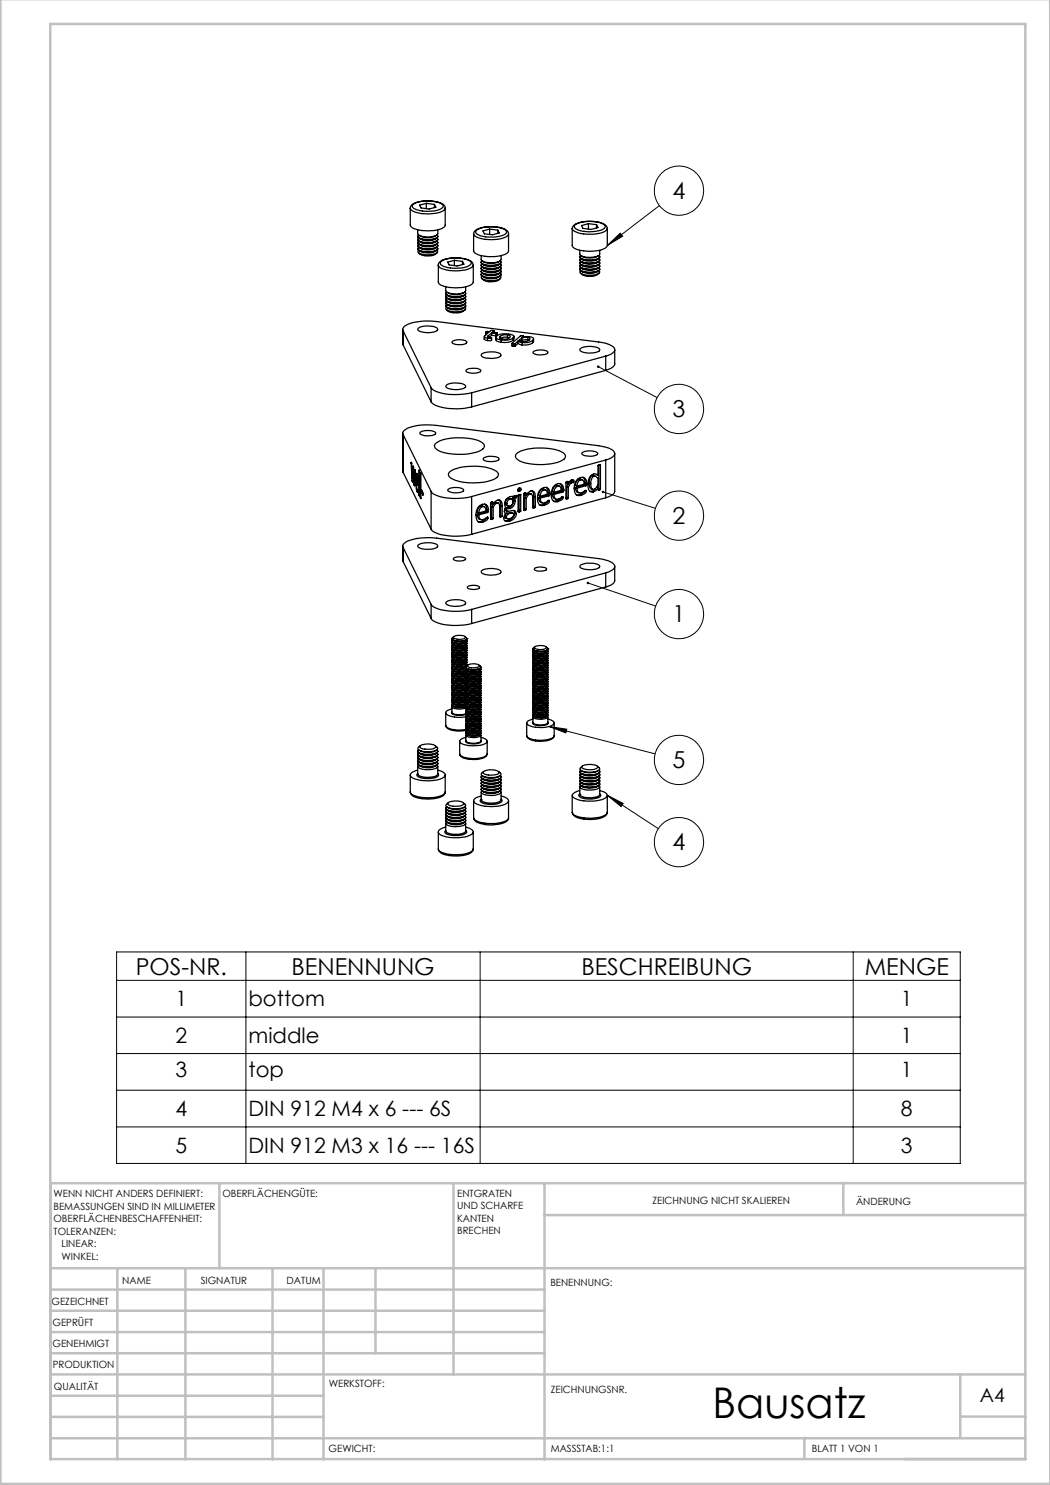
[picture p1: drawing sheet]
<svg xmlns="http://www.w3.org/2000/svg" width="210mm" height="297mm" viewBox="0 0 210 297" stroke-linecap="round" stroke-linejoin="round" font-family="sans-serif">
<defs><g id="words">
<text font-size="8.5" x="142.5" y="283.5">Bausatz</text>
<g font-size="4.7">
<text x="134.5" y="39.8">4</text>
<text x="134.5" y="83.4">3</text>
<text x="134.5" y="104.8">2</text>
<text x="134.5" y="124.5">1</text>
<text x="134.5" y="153.6">5</text>
<text x="134.5" y="170.1">4</text>
<text x="27.1" y="194.9">POS-NR.</text>
<text x="58.3" y="194.9">BENENNUNG</text>
<text x="116.3" y="194.9">BESCHREIBUNG</text>
<text x="173" y="194.9">MENGE</text>
</g>
<g font-size="4.2">
<text x="35.1" y="201.2">1</text>
<text x="49.7" y="201.2">bottom</text>
<text x="180.2" y="201.2">1</text>
<text x="35.1" y="208.6">2</text>
<text x="49.7" y="208.6">middle</text>
<text x="180.2" y="208.6">1</text>
<text x="35.1" y="215.5">3</text>
<text x="49.7" y="215.5">top</text>
<text x="180.2" y="215.5">1</text>
<text x="35.1" y="223.2">4</text>
<text x="49.7" y="223.2">DIN 912 M4 x 6 --- 6S</text>
<text x="180.2" y="223.2">8</text>
<text x="35.1" y="230.5">5</text>
<text x="49.7" y="230.5">DIN 912 M3 x 16 --- 16S</text>
<text x="180.2" y="230.5">3</text>
</g>
<text font-size="3.9" x="196" y="280.4">A4</text>
<g font-size="2">
<text x="10.7" y="239.5">WENN NICHT ANDERS DEFINIERT:</text>
<text x="44.5" y="239.5">OBERFLÄCHENGÜTE:</text>
<text x="91.4" y="239.4">ENTGRATEN</text>
<text x="10.7" y="242">BEMASSUNGEN SIND IN MILLIMETER</text>
<text x="10.7" y="244.5">OBERFLÄCHENBESCHAFFENHEIT:</text>
<text x="91.4" y="241.9">UND SCHARFE</text>
<text x="91.4" y="244.4">KANTEN</text>
<text x="130.5" y="240.8">ZEICHNUNG NICHT SKALIEREN</text>
<text x="171.2" y="241">ÄNDERUNG</text>
<text x="10.7" y="247">TOLERANZEN:</text>
<text x="12.3" y="249.5">LINEAR:</text>
<text x="12.3" y="252">WINKEL:</text>
<text x="91.4" y="246.9">BRECHEN</text>
<text x="24.4" y="256.9">NAME</text>
<text x="40.1" y="256.8">SIGNATUR</text>
<text x="57.3" y="256.8">DATUM</text>
<text x="110.1" y="257.1">BENENNUNG:</text>
<text x="10.3" y="260.9">GEZEICHNET</text>
<text x="10.5" y="269.3">GENEHMIGT</text>
<text x="10.5" y="265.2">GEPRÜFT</text>
<text x="10.6" y="273.6">PRODUKTION</text>
<text x="10.8" y="278">QUALITÄT</text>
<text x="65.8" y="277.4">WERKSTOFF:</text>
<text x="110.2" y="278.5">ZEICHNUNGSNR.</text>
<text x="65.7" y="290.4">GEWICHT:</text>
<text x="110.2" y="290.5">MASSSTAB:1:1</text>
<text x="162.4" y="290.4">BLATT 1 VON 1</text>
</g>
</g></defs>
<g fill="none" stroke="#000" stroke-width=".2">
<path d="M121.5 49.1l2.5-2.5 .5 .6zM131.9 41.1l-10.4 8M119.7 73.3l11.7 6.2M120.6 98.4l10.5 3.3M117.6 116.6l13.5 4.6M109.8 145.3l21.2 5.5M109.8 145.3l3.5 .5-.1 .8zM121.5 159.1l10.2 6.6M121.5 159.1l3.1 1.6-.4 .6zM23.3 190.4h168.8v42.3h-168.8zM23.3 196.1h168.8M49.2 190.4v42.3"/>
<path d="M96 190.4v42.3M170.6 190.4v42.3M23.3 203.4h168.8M23.3 210.7h168.8M23.3 218h168.8M23.3 225.4h168.8"/>
<circle cx="135.8" cy="38.1" r="4.9"/>
<circle cx="135.8" cy="81.8" r="4.9"/>
<circle cx="135.8" cy="103.1" r="4.9"/>
<circle cx="135.8" cy="122.8" r="4.9"/>
<circle cx="135.8" cy="152" r="4.9"/>
<circle cx="135.8" cy="168.4" r="4.9"/>
</g>
<g fill="none" stroke="#c0c0c0" stroke-width=".5">
<path d="M.1 -.1v296.9h209.9v-296.9M10.1 4.8h195v287h-195zM43.9 236.6v17M90.7 236.6v38.3M108.9 236.6v55.3M168.7 236.6v6.3M205.1 236.6h-195v55.3M10.1 253.6h195M10.1 257.9h98.8M23.5 253.6v38.3M37.1 253.6v38.3M54.5 253.6v38.3"/>
<path d="M64.7 253.6v38.3M75.1 253.6v17M108.9 243h96.2M10.1 270.6h98.8M10.1 266.4h98.8M10.1 262.1h98.8M10.1 279.1h54.6M10.1 274.9h195M192.1 274.8v12.7M10.1 287.7h195M10.1 283.4h54.6M160.9 287.5v4.3"/>
<path d="M192.1 283.3h13"/>
</g>
<path d="M121.5 49.1l2.5-2.5 .5 .6zM121.5 159.1l3.1 1.6-.4 .6zM109.8 145.3l3.5 .5-.1 .8zM117.4 116.4l.2 .2-.2-.1a.24 .24 0 0 0 .2 .3 .24 .24 0 0 0 .2-.3 .24 .24 0 0 0-.4-.1zM120.4 98.2v.1l.2 .1-.2-.1a.25 .25 0 0 0 .2 .4 .25 .25 0 0 0 .2-.4 .25 .25 0 0 0-.4-.1zM119.5 73.2l.2 .1-.3-.1a.26 .26 0 0 0 .3 .4 .26 .26 0 0 0 .2-.4 .26 .26 0 0 0-.4 0z" fill="#000"/>
<g fill="none" stroke="#000" stroke-width=".25">
<path d="M82.1 41.6v.1a4.4 4.4 0 0 0 3.5 1.1l2.3-.3 .8-.4 .3-.5v3.4a1.73 1.73 0 0 1-1.6 1 7 7 0 0 1-5.2-.7l-.1-.2zM82.5 41.1a4.9 4.9 0 0 1 4.1-.8l1.1 .2a.96 .96 0 0 1 .9 .9 5.8 5.8 0 0 1-5.2 .6 .96 .96 0 0 1-.9-.9zM83.5 46v.7a3.5 3.5 0 0 0 3.8 .4l.3-.4v-.7M83.5 47.2v.1a3.5 3.5 0 0 0 3.8 .4l.3-.5M83.5 47.9a2.67 2.67 0 0 0 2.7 .7l.4-.1a.92 .92 0 0 0 1-.6M83.5 48.5l.1 .1a3.8 3.8 0 0 0 3.9 .1l.1-.2M83.5 49.1v.1a3.5 3.5 0 0 0 3.8 .3l.3-.4M83.5 49.7v.1a3.4 3.4 0 0 0 3.8 .3l.3-.4M83.7 50.5a3.1 3.1 0 0 0 3.7 0M83.7 47l-.1 .2a.92 .92 0 0 0 1.1 .6 2.84 2.84 0 0 0 2.9-.6l-.2-.2M83.7 47.6l-.1 .2a1.42 1.42 0 0 0 1.6 .7l1.4-.1a.73 .73 0 0 0 .9-.7l-.1-.1M83.7 48.2l-.1 .2a1.49 1.49 0 0 0 1.6 .7l1.4-.1a.73 .73 0 0 0 .9-.7l-.1-.1"/>
<path d="M83.7 48.8l-.1 .2a1.37 1.37 0 0 0 1.6 .7l1.4-.1a.73 .73 0 0 0 .9-.7l-.1-.1M83.7 49.4l-.1 .2a1.42 1.42 0 0 0 1.6 .7h1.4a.73 .73 0 0 0 .9-.8l-.1-.1M83.7 50.1l-.1 .2a2.01 2.01 0 0 0 1.9 .7l.9-.1 1-.4M83.8 47.1a3.5 3.5 0 0 0 3.5 0M83.8 47.7a3.5 3.5 0 0 0 3.5 0M83.8 48.3a3.5 3.5 0 0 0 3.5 0M83.8 48.9a3.5 3.5 0 0 0 3.5 0M83.8 49.5a3.5 3.5 0 0 0 3.5 0M83.8 50.1a3.5 3.5 0 0 0 3.5 0M85.3 40.7l-1.4 .3 .3 .6 1.6 .2 1.4-.4-.3-.5M85.3 40.7l1.6 .2M85.3 40.7v1"/>
<path d="M86.9 40.9v.6M87.4 50.1l.1 .1-.1 .3M87.7 53v.1a2.78 2.78 0 0 0 2.2 1 6.9 6.9 0 0 0 4.6-.8l.2-.3v3.5a4.2 4.2 0 0 1-3.5 1.1l-2.4-.3a1.26 1.26 0 0 1-1.1-.9zM88.1 52.5a4.9 4.9 0 0 1 4.2-.8l1 .2a.9 .9 0 0 1 .9 .9 5.6 5.6 0 0 1-5.2 .6 .96 .96 0 0 1-.9-.9zM89 41.6v-.1a1.84 1.84 0 0 0-1.8-1.1 6.3 6.3 0 0 0-4.9 .7l-.2 .6M89.1 57.4v.7a2.77 2.77 0 0 0 2.7 .7l.5-.1a.82 .82 0 0 0 .8-.6v-.7M89.1 58.6v.1a2.54 2.54 0 0 0 2.7 .7l.5-.1a.81 .81 0 0 0 .8-.7M89.1 59.3a1.5 1.5 0 0 0 1.7 .7l1.5-.1a.83 .83 0 0 0 .8-.6M89.1 59.9l.1 .1a3.6 3.6 0 0 0 3.4 .4l.5-.3v-.2M89.3 58.4l-.2 .2a1.39 1.39 0 0 0 1.7 .7l1.5-.1a.89 .89 0 0 0 .8-.6l-.1-.2M89.3 59l-.2 .2a1.44 1.44 0 0 0 1.7 .7l1.5-.1a.89 .89 0 0 0 .8-.6l-.1-.2M89.3 59.6l-.2 .2a.92 .92 0 0 0 1.2 .7l2-.1a.89 .89 0 0 0 .8-.5l-.1-.3"/>
<path d="M89.4 58.5a3.5 3.5 0 0 0 3.5 0M89.4 59.1a3.5 3.5 0 0 0 3.5 0M89.4 59.7a3.5 3.5 0 0 0 3.5 0M90.9 52.1l-1.4 .3 .3 .6 1.6 .2 1.4-.4-.3-.5M90.9 52.1l1.6 .2M90.9 52.1v1M92.5 52.3v.6M94.7 53v-.1a1.84 1.84 0 0 0-1.8-1.2 6.3 6.3 0 0 0-5 .8l-.2 .6M94.7 46.8a1.74 1.74 0 0 0 1.7 1 6.9 6.9 0 0 0 5.2-.7l.1-.3v3.4a1.6 1.6 0 0 1-1.6 .9 7 7 0 0 1-5.2-.6l-.2-.3zM95.3 46a6.7 6.7 0 0 1 5.7 0l.2 .2a.55 .55 0 0 1-.3 .8 7.4 7.4 0 0 1-5.5-.2l-.3-.4zM96.2 51.1v.8a2.54 2.54 0 0 0 2.7 .6h.4a1.02 1.02 0 0 0 .9-.6v-.8M96.2 52.4v.1a1.49 1.49 0 0 0 1.7 .7l1.4-.1a.92 .92 0 0 0 .9-.7"/>
<path d="M96.2 53v.1a2.77 2.77 0 0 0 2.7 .7l1.1-.4 .2-.4M96.2 53.6v.1a2.54 2.54 0 0 0 2.7 .7l.4-.1a.89 .89 0 0 0 .9-.7M96.2 54.3a1.49 1.49 0 0 0 1.7 .7l1.4-.1a.92 .92 0 0 0 .9-.6M96.2 54.9v.1a3.8 3.8 0 0 0 4 .1v-.2M96.3 55.7a2.93 2.93 0 0 0 3.8 0M96.4 52.1l-.2 .2a1.37 1.37 0 0 0 1.7 .8l1.4-.2a.73 .73 0 0 0 .9-.7l-.1-.1M96.4 52.8l-.2 .1a1.42 1.42 0 0 0 1.7 .8l1.4-.1a.73 .73 0 0 0 .9-.8h-.1M96.4 53.4l-.2 .1a.92 .92 0 0 0 1.2 .7 2.84 2.84 0 0 0 2.8-.6l-.1-.2M96.4 54l-.2 .2a1.42 1.42 0 0 0 1.7 .7l1.4-.1a.73 .73 0 0 0 .9-.7l-.1-.1M96.4 54.6l-.2 .2a1.49 1.49 0 0 0 1.7 .7l1.4-.1a.73 .73 0 0 0 .9-.7l-.1-.1M96.4 55.2l-.2 .3a2.15 2.15 0 0 0 1.9 .6l1.4-.1 .6-.3M96.5 52.2a3.5 3.5 0 0 0 3.4 0"/>
<path d="M96.5 52.8a3.5 3.5 0 0 0 3.4 0M96.5 53.4a3.5 3.5 0 0 0 3.4 0M96.5 54.1a3.5 3.5 0 0 0 3.4 0M96.5 54.7a3.5 3.5 0 0 0 3.4 0M96.5 55.3a3.5 3.5 0 0 0 3.4 0M97.9 45.8l-1.3 .4 .3 .6 1.6 .2 1.3-.4-.2-.6M97.9 45.8l1.7 .2M97.9 45.8v1.1M99.6 46v.7M100 55.2l.2 .2-.1 .3M101.7 46.8v-.1a1.84 1.84 0 0 0-1.8-1.2 6.3 6.3 0 0 0-5 .7l-.2 .6M114.4 45.7a1.82 1.82 0 0 0 1.7 1 7.1 7.1 0 0 0 5.2-.7l.2-.3v3.5a3.2 3.2 0 0 1-2.9 1 6 6 0 0 1-4-.8l-.2-.3z"/>
<path d="M114.5 45.7v-.1a1.77 1.77 0 0 1 1.7-1.2 6.8 6.8 0 0 1 5 .7l.3 .6M115 44.9a6.7 6.7 0 0 1 5.8 0l.3 .4a1.91 1.91 0 0 1-1.9 .9 6.7 6.7 0 0 1-4.1-.4l-.2-.4zM116 50.1v.7a1.5 1.5 0 0 0 1.6 .7l1.5-.1a.89 .89 0 0 0 .8-.6v-.7M116 51.3v.2a3.5 3.5 0 0 0 3.5 .4l.4-.3v-.3M116 51.9v.1a2.54 2.54 0 0 0 2.6 .7l.5-.1a.81 .81 0 0 0 .8-.7M116 52.6v.1a2.67 2.67 0 0 0 2.6 .6l.5-.1a.83 .83 0 0 0 .8-.6M116 53.2v.2a3.9 3.9 0 0 0 3.9 0v-.2M116 53.8v.1a2.54 2.54 0 0 0 2.6 .6l.5-.1a.81 .81 0 0 0 .8-.6M116.1 51.1l-.1 .2a.92 .92 0 0 0 1.1 .6h2a.89 .89 0 0 0 .8-.6l-.1-.2M116.1 51.7l-.1 .2a1.39 1.39 0 0 0 1.6 .7l1.5-.1a.89 .89 0 0 0 .8-.6l-.1-.2M116.1 52.3l-.1 .2a1.44 1.44 0 0 0 1.6 .7l1.5-.1a.85 .85 0 0 0 .8-.6l-.1-.2M116.1 52.9l-.1 .2a.92 .92 0 0 0 1.1 .7l2-.1a.89 .89 0 0 0 .8-.5l-.1-.3"/>
<path d="M116.1 53.5l-.1 .2a1.39 1.39 0 0 0 1.6 .7l1.5-.1a.89 .89 0 0 0 .8-.5l-.1-.3M116.1 54.1l-.1 .5a4.3 4.3 0 0 0 3.8 0M116.1 54.6a2.93 2.93 0 0 0 3.7 0M116.2 51.1a3.5 3.5 0 0 0 3.5 0M116.2 51.7a3.5 3.5 0 0 0 3.5 0M116.2 52.4a3.5 3.5 0 0 0 3.5 0M116.2 53a3.5 3.5 0 0 0 3.5 0M116.2 53.6a3.5 3.5 0 0 0 3.5 0M116.2 54.2a3.5 3.5 0 0 0 3.5 0M117.7 44.7l-1.4 .4 .3 .6 1.7 .2 1.3-.4-.3-.6M117.7 44.7l1.6 .2M117.7 44.7v1.1"/>
<path d="M119.3 44.9v.7M119.8 54.1l.1 .2-.1 .3M80.5 65.9l.1 3.1M80.6 66.1a1.01 1.01 0 0 1 1-1.2 12.3 12.3 0 0 1 5.7-.6l32.4 4.1 2 .5a1.42 1.42 0 0 1 1.2 1.2 2.29 2.29 0 0 1-1.8 1.1M80.6 66.1l5.6 11.4M80.6 66.1v2.9M80.6 69l5.6 11.4M83.6 65.7a4 4 0 0 1 3.8-.1l.2 .3a3.7 3.7 0 0 1-4 .1zM86.2 77.5a5.9 5.9 0 0 0 4.4 1.4l2.3-.1 1.4-.2M86.2 77.5v2.9M89.1 60.5v.1a2.54 2.54 0 0 0 2.7 .6l.5-.1a.81 .81 0 0 0 .8-.6M89.1 61.1v.1a2.67 2.67 0 0 0 2.7 .6l.5-.1a.83 .83 0 0 0 .8-.6"/>
<path d="M89.2 77.1a3.7 3.7 0 0 1 3.9 .1 .64 .64 0 0 1-.6 .6 4.3 4.3 0 0 1-3.3-.4zM89.3 60.2l-.2 .2a1.39 1.39 0 0 0 1.7 .7l1.5-.1a.89 .89 0 0 0 .8-.5l-.1-.3M89.3 60.8l-.2 .2a1.44 1.44 0 0 0 1.7 .7h1.5a.85 .85 0 0 0 .8-.6l-.1-.3M89.3 61.9a3.1 3.1 0 0 0 3.7 0M89.3 61.5l-.2 .2a2.99 2.99 0 0 0 2.9 .6l1-.4M89.4 60.3a3.5 3.5 0 0 0 3.5 0M89.4 60.9a3.5 3.5 0 0 0 3.5 0M89.4 61.5a3.5 3.5 0 0 0 3.5 0M90.5 68.3a2.54 2.54 0 0 1 2.9 .2 2.63 2.63 0 0 1-2.8 .2l-.2-.3zM93 61.5l.1 .1-.1 .3M93.3 74a3.1 3.1 0 0 1 2.9 0v.2a2.78 2.78 0 0 1-3 .1zM94.3 78.6v2.8"/>
<path d="M96.3 70.9a4.3 4.3 0 0 1 3.8-.1l.1 .3a3.7 3.7 0 0 1-3.9 .1zM96.8 67.4v.5l.7 .2M97.2 66.4v.5l.1-.4M97.3 66.5h.4l-.9 .9 .7 .2M97.3 66.5l.1-.2 .5 .1 .3-.3h.5l-.2 .3 .9 .2-.2 .1M97.5 67.6v.5M97.6 67.2l-.1 .2 .3 .1M97.6 67.2v.2M97.8 67.5l.5 .1h-.8M98.3 68.1h-.8M98.3 68v.1M98.3 66.6v.5"/>
<path d="M98.3 67.6v.5M98.3 67.1l-.5 .4M98.3 67.1l.9 .1M98.3 66.6l.9 .1M98.3 66.6l-.7 .6M98.8 66.1v.4M99.2 66.7v.5M99.2 67.5v.5M99.2 68a.93 .93 0 0 0 1.1 .5M99.4 67.1l-.2 .1M99.4 67.1h.1M99.4 66.6v.5"/>
<path d="M100 67.3l-.1 .3a1.92 1.92 0 0 0 2-.1M100 67.3v.5l.6-.3 .9-.1M100.3 68v.5M101.5 67h-.7l-.8 .3M101.5 67l.6 .2-.2 .3M101.5 67.4l.4 .1M101.5 67v.4M102.4 68.7v.5h.3M102.4 68.7l.3 .1M102.6 68a2.9 2.9 0 0 1-2.3 .5M102.6 67.6a2.77 2.77 0 0 1-2.3 .4M102.6 67.6l.2-.4a3.5 3.5 0 0 0-3.5 0l-.1 .2a.85 .85 0 0 0 1.1 .6"/>
<path d="M102.6 67.6v.4M102.7 69.2h.3M102.7 68.8h.3M102.7 68.8v.4M102.8 67.8l-.2 .2M102.8 67.3v.5M103 68.8v.4M103.6 68.7l.8 .3M103.6 68.2l.8 .3M103.6 68.7l-.6 .5M103.6 68.2l-.6 .6M103.6 68.2v.5"/>
<path d="M104.4 67.6l-.5 .4a1.55 1.55 0 0 0 1.9 0M104.4 68l-.3 .2M104.4 67.6v.4M104.4 68.5v.5M104.6 67.2h-.5l-1.7 1.5M104.6 67.2l-.1 .2a2.75 2.75 0 0 1 2.2 .3l-.2 .4M104.6 67.2v.2M105.6 67.5l-1.2 .1M105.6 67.5l.3 .1 .1 .1-.2 .3M105.6 67.9l-1.2 .1M105.6 67.9l.2 .1M105.6 67.5v.4"/>
<path d="M106.5 68.5a2.76 2.76 0 0 1-2.1 .5M106.5 68.1a2.58 2.58 0 0 1-2.1 .4M106.5 68.1v.4M106.7 70.3a3.1 3.1 0 0 1 2.9 .1v.1a2.75 2.75 0 0 1-2.8 .2l-.2-.1zM106.7 67.8v.4l-.2 .3M116 69.8a3.9 3.9 0 0 1 3.9 0 1.28 1.28 0 0 1-1.5 .8l-1.5-.1a.74 .74 0 0 1-.9-.7zM121.1 71.2l-26.8 7.4M121.1 71.2v2.9M121.1 74.1l-26.8 7.3M122.9 70v2.8a2.03 2.03 0 0 1-1.8 1.3M80.5 86.6l.1 7.8M80.6 86.9a1.42 1.42 0 0 1 1.5-1.5l2.1-.4 3.1 .1 32.4 4 2 .5a1.52 1.52 0 0 1 1.2 1.2 2.17 2.17 0 0 1-1.8 1.2"/>
<path d="M80.6 86.9v7.5M80.6 86.9l5.6 11.4M80.6 94.4l5.6 11.4M82.2 92.5h.1M82.2 92.5v.2M82.2 92.7l.2 3.4M82.2 92.7h.1M82.3 92.5l.2 3.2M82.4 96.1l.1 .2M82.5 95.7h.1M82.5 96.3h.1M82.6 96.1h-.2"/>
<path d="M82.6 93.3h.1M82.6 93.3l-.1 2.4M82.7 93.3l.2 3.1M82.7 94.3l-.2 2.1v-.1M82.7 94.3l.1 2.5M82.7 94.3h.1M82.8 94.2l-.1 .1M82.8 96.8l.1 .3M82.8 96.8h.1M82.9 97.1h.1M82.9 96.4l.1 .1M82.9 96.4h.1"/>
<path d="M83 94h.1M83 94l-.1 2.4M83 94l-.1 3.1M83.1 96l.2-1.4 .3 1.1 .1 1.4-.4-.7M83.1 96l.2 1.8 .1 .6M83.1 96h.2M83.3 96.4v1l.2 .5 .1 .1v.5l-.2-.1M83.4 95.2l.2 1.4a1.6 1.6 0 0 1-.2-1.4zM83.4 95.2h.2M83.4 98.4h.2M83.5 96.3l-.2 .1M83.6 98h.1"/>
<path d="M83.6 96.6h.1M83.8 94.1h.1M83.8 98.9l.1 .2M83.8 94.1v4.8M83.8 98.9h.1M83.9 94.1v5M83.9 99.1h.1M84 86.5a3.2 3.2 0 0 1 3.1 0v.2a2.8 2.8 0 0 1-2.9 .2l-.2-.1zM84.1 94.6h.1M84.1 99.4v.3M84.1 94.6v4.8M84.1 99.4h.1"/>
<path d="M84.1 94.6l.1 5.1M84.2 99.7h-.1M84.3 98.2v-.2l.3 .6v.4l-.3-.5M84.3 98.2v.3M84.3 98.2h.1M84.3 98.5h.2M86.2 80.4a5.9 5.9 0 0 0 4.4 1.3h2.3l1.4-.3M86.2 98.3a4.5 4.5 0 0 0 3.5 1.3l2.4 .1 2.2-.4M86.2 98.3v7.5M87.2 88.6a10.4 10.4 0 0 1 7.2-.8l1.7 .5a.96 .96 0 0 1 .7 1.3 6.1 6.1 0 0 1-4.4 1.3 9 9 0 0 1-5.1-1 .73 .73 0 0 1-.1-1.3zM89.6 97.9a3.2 3.2 0 0 1 3.1 0v.2a2.82 2.82 0 0 1-3.2 0zM90 94.3a10.2 10.2 0 0 1 7.2-.9l1.2 .4a1.63 1.63 0 0 1 1.3 1.2 2.75 2.75 0 0 1-2.3 1.3 11.4 11.4 0 0 1-7.3-.7 .73 .73 0 0 1-.1-1.3z"/>
<path d="M94.3 99.3v7.6M96.8 91.5a3.4 3.4 0 0 1 3 .2v.1a2.89 2.89 0 0 1-2.9 .3l-.3-.3zM101.7 99.7h.3M101.7 99.7a.83 .83 0 0 0-.6 .9M101.7 99.7l.3 .1M102 99.8h.2a.77 .77 0 0 1 .3 1 .77 .77 0 0 1-.9 .4l-.2-.5M102 99.8a.83 .83 0 0 0-.6 .9M102 99.7l.3 .1M102.5 99.6l.2 .5M102.5 99.6l.3 .1M102.8 99.7l.2 .5M102.9 99.4l-.4 .2"/>
<path d="M102.9 99.4l.3 .2M103 99.2l-.1 .2M103 99.1v.1M103 99.2l.3 .1M103.2 99.6l-.4 .1M103.3 99.3v-.2l-.9 .2a1.42 1.42 0 0 0-1.3 .7 1.42 1.42 0 0 0 0 1.5 .83 .83 0 0 0-.1 1.2h.1a.93 .93 0 0 0 .1 1.6l.8-.1M103.3 99.3l-.1 .3M103.4 90.7a10.5 10.5 0 0 1 7.2-.9l1.2 .3a1.63 1.63 0 0 1 1.3 1.2 2.75 2.75 0 0 1-2.3 1.3 12.4 12.4 0 0 1-6.9-.4 .99 .99 0 0 1-.7-1.3zM103.8 98.9v3.2M103.9 97.6v.1M103.9 97.7l-.1 .3-.2 .1 .3 .2M103.9 97.7l.3 .2"/>
<path d="M104 98.9l.1 .1M104.1 99h-.4l-.1 .1v3.2l.3 .1M104.1 99v3.2M104.2 97.9l-.1-.3a.4 .4 0 0 0-.5 .2 .4 .4 0 0 0 .2 .5h.1M104.2 97.9l-.1 .3-.2 .1M104.9 98.6v.4l.3 .1M104.9 99.5v2.3M104.9 99.5l.3 .1M105 98.6l.2 .1M105.2 99.1l.5-.6 .7-.3a.98 .98 0 0 1 .7 1.2M105.2 98.7l-.1-.1-.4 .1v3.4h.3M105.2 98.7v.4"/>
<path d="M105.2 99.6v2.3M105.7 98.7l.6 .1M105.7 98.7l-.8 .8M105.7 98.7l.3 .1M106 98.8l-.8 .8M106 98.8l.4 .1 .1 .4v2.2l.3 .1M106.4 98.2l.2 .2 .2 .9M106.8 99.3v1.9M106.8 99.3l.3 .1M107.1 99.4v2M107.7 99.5l.1 .5 .2 .4 .4 .2M107.7 99.5l.4 .1"/>
<path d="M108.1 99.6l.2 .9a2.21 2.21 0 0 0 1.6-.4v.2M108.5 97.9h.3M108.5 97.9a1.26 1.26 0 0 0-.8 1.2l.4 .1M108.5 97.9l.3 .1M108.8 98a1.27 1.27 0 0 0-.7 1.2M108.8 98l.5 .1 .2 .7-1.4 .4M108.8 97.9l.3 .1M109.2 97.5l.2 .1 .3 1M109.5 99l.3 .2M109.5 99l-1.8 .5M109.7 98.7l-.2 .3M109.7 98.6v.1"/>
<path d="M109.7 98.6l.3 .1M109.7 98.7l.3 .1M109.8 99.2l-1.7 .4M110 98.7a1.04 1.04 0 0 0-.5-1.1 1.04 1.04 0 0 0-1.2 .1 2.48 2.48 0 0 0-.3 3.4h.8M110 98.8l-.2 .4M110 98.7v.1M110.5 98.7a.85 .85 0 0 0 .7 1.1M110.5 98.7l.3 .2M110.8 98.9l.3 .9a2.21 2.21 0 0 0 1.5-.5v.2M111.2 97.1l.7 .1M111.2 97.1a1.27 1.27 0 0 0-.7 1.3l.3 .1M111.2 97.1l.3 .1"/>
<path d="M111.5 97.2a1.26 1.26 0 0 0-.7 1.3M111.5 97.2l.5 .1 .2 .8-1.4 .4M112 96.7l.4 .6v.6M112.2 98.3l-1.7 .4M112.2 98.3l.3 .1M112.3 99.4l-.1 .3-.9 .5M112.4 99.4l.2 .1M112.4 98l-.2 .3M112.4 97.9v.1M112.4 97.9l.3 .1M112.4 98l.3 .1M112.5 98.4l-1.7 .5"/>
<path d="M112.6 99.5l-.1 .4-.9 .4M112.7 98a1.02 1.02 0 0 0-.4-1.2 1.02 1.02 0 0 0-1.2 .2 2.42 2.42 0 0 0-.3 3.3h.8M112.7 98.1l-.2 .3M112.7 98v.1M113.2 99.7l.2 .1M113.3 96.3v.4l.3 .1M113.3 99.4l-.1 .2M113.3 97.3v2.1M113.3 97.3l.4 .1M113.3 99.4l.4 .2M113.5 96.3h.1M113.6 96.8l-.3 .5"/>
<path d="M113.6 96.3l-.4 .1v3.4h.2M113.6 96.3v.5M113.7 99.6l-.3 .2M113.7 97.4v2.2M114 96.4h.4M114 96.4l-.2 .2M114 96.4l.3 .2M114.3 96.6l-.2 .1-.4 .7M114.4 96.4l.3 .1M114.4 96.1v.3M114.4 96v.1M114.4 96.1l.4 .1"/>
<path d="M114.7 96.5l-.4 .1M114.8 96.2l-.1-.2-.5 .1-.6 .7M114.8 96.2l-.1 .3M115.1 97.5v.5l.4 .4M115.1 97.5l.3 .1M115.4 97.6l.2 .9a1.8 1.8 0 0 0 1.6-.4v.2M115.5 98.5l.3 .1M115.8 95.8l.4 .1M115.8 95.8a1.26 1.26 0 0 0-.7 1.3l.3 .1M115.8 95.8l.3 .2M115.9 99h-.6M115.9 99l.3 .1"/>
<path d="M116.1 96a1.19 1.19 0 0 0-.7 1.2M116.1 96l.5 .1 .2 .7-1.4 .4M116.2 95.8l.3 .2M116.4 90.6a3 3 0 0 1 3.1 0l.1 .2a2.75 2.75 0 0 1-3.3-.1zM116.6 95.5l.2 .1 .2 1M116.8 97l-1.7 .5M116.8 97l.4 .2M116.9 98.1l-.1 .3-.9 .6M117 98.2l.2 .1M117 96.7l-.2 .3M117 96.6v.1M117 96.6l.3 .1"/>
<path d="M117 96.7l.3 .1M117.2 97.2l-1.8 .4M117.2 98.3l-.1 .3-.9 .5M117.3 96.7a1.03 1.03 0 0 0-.4-1.1 1.03 1.03 0 0 0-1.3 .1 2.68 2.68 0 0 0-.5 3.1l.3 .3h.8M117.3 96.8l-.1 .4M117.3 96.7v.1M117.8 96.6a1.09 1.09 0 0 0 .7 1.3M117.8 96.6l.3 .1M118 98.3h.4M118.4 98.3l.3 .1M118.5 95.1l.6 .1M118.5 95.1a1.24 1.24 0 0 0-.7 1.5"/>
<path d="M118.5 95.1l.3 .1M118.8 95.2l.4 .1 .4 .4v1.3a1.02 1.02 0 0 1-1.1 .8l-.2-.3-.2-.8M118.8 95.2a1.24 1.24 0 0 0-.7 1.5M119.1 97.8l-.7 .5M119.3 94.9l.3 .1M119.3 97.4l.3 .1M119.6 95a.92 .92 0 0 0-1.3 0 2.8 2.8 0 0 0-.3 3.3l.7 .1M119.6 97.5l-.4 .6-.5 .3M119.6 98h.3M119.6 97.5v.5M119.6 97.9l.3 .1M119.8 97.7l-.2 .2"/>
<path d="M119.8 93v4.7M119.8 97.7l.3 .1M119.9 92.9l.2 .1M120.1 93l-.5 .1v1.9M120.1 97.8l-.2 .2M120.1 93v4.8M121.1 92v7.6M121.1 92l-26.8 7.3M121.1 99.6l-26.8 7.3M122.9 90.7v7.5a1.9 1.9 0 0 1-1.8 1.4M80.5 109.2l.1 3.1M80.6 109.5a1.42 1.42 0 0 1 1.5-1.5l2.1-.4h3.1l32.4 4.1 2 .5a1.52 1.52 0 0 1 1.2 1.2 2.17 2.17 0 0 1-1.8 1.2"/>
<path d="M80.6 109.5v2.8M80.6 109.5l5.6 11.4M80.6 112.3l5.6 11.4M83.6 109a4.3 4.3 0 0 1 3.8-.1l.2 .4a3.9 3.9 0 0 1-4 .1zM86.2 105.8a4.5 4.5 0 0 0 3.5 1.4h2.4l2.2-.3M90.7 111.7a2.23 2.23 0 0 1 2.4 .1 1.99 1.99 0 0 1-2.5 0zM93.5 117.3a2.47 2.47 0 0 1 2.4 .1v.1a2.14 2.14 0 0 1-2.4 .1zM95.4 102.9l.1 .5 .3 .4M95.4 102.9l.3 .1M95.7 103l.3 .9a1.91 1.91 0 0 0 1.5-.5l.1 .2M95.8 103.8l.3 .1M96.2 101.2l.6 .1"/>
<path d="M96.2 101.2a1.43 1.43 0 0 0-.8 1.2l.3 .2M96.2 101.2l.3 .1M96.2 104.3h-.6M96.2 104.3l.4 .1M96.3 114.2a3.9 3.9 0 0 1 3.9 .1v.1a3.6 3.6 0 0 1-3.4 .4l-.5-.3zM96.5 101.3a1.43 1.43 0 0 0-.8 1.3M96.5 101.3l.5 .1 .2 .8-1.5 .4M96.9 100.8l.3 .2 .2 .9M97.2 102.4l-1.8 .5M97.2 102.4l.3 .1M97.3 103.5l-.2 .3-.9 .5M97.3 103.5l.3 .1"/>
<path d="M97.4 102.1l-.2 .3M97.4 101.9l.3 .2M97.4 101.9v.2M97.4 102.1l.3 .1M97.5 102.5l-1.8 .5M97.6 103.6l-.2 .4-.8 .4M97.7 102.1a1.01 1.01 0 0 0-.5-1.2 1.01 1.01 0 0 0-1.2 .2 2.39 2.39 0 0 0-.3 3.3h.9M97.7 102.2l-.2 .3M97.7 102.1v.1M98.1 103.7l.3 .2M98.2 100.4v.3l.4 .2M98.3 103.6l-.2 .1"/>
<path d="M98.3 101.3v2.3M98.3 101.3l.3 .1M98.3 103.6l.3 .1M98.4 100.4l.2 .1M98.6 100.9l.4-.6 .8-.3a.98 .98 0 0 1 .6 1.2M98.6 100.5l-.2-.1-.3 .1v3.4h.3M98.6 100.5v.4M98.6 103.7l-.2 .2M98.6 101.4v2.3M99.1 100.5l.6 .1M99.1 100.5l-.5 .4-.3 .4M99.1 100.5l.3 .1"/>
<path d="M99.4 100.6l-.8 .8M99.4 100.6h.3l.1 .2 .1 2.6h.3M99.8 100l.3 .6v.5M99.9 103.3l.3 .1M100.1 103.1l-.2 .1M100.1 101.1v2M100.1 101.1l.3 .1M100.1 103.1l.3 .1M100.4 103.2l-.2 .2M100.4 101.2v2M101 103.3l.1 .3 .3 .1M101 103.3l.3 .2"/>
<path d="M101 101.9l.5 .4M101 101.9l.3 .2M101.1 100.6v.3l.2 .2M101.1 100.6l.3 .1M101.2 101.6h.5M101.2 102.7l-.2 .6M101.2 102.7l.4 .1M101.3 102.1l.2 .2 1.2-.2 .3 .1 .3 .6M101.3 101.1l.3 .1M101.4 101.7l-.1 .4M101.4 101.7h.6M101.4 101.7l-.3-.2-.1 .4"/>
<path d="M101.6 102.8l-.3 .7M101.6 104.1h-.6M101.6 104.1l.4 .1M101.7 101.6l.3 .1M101.9 102.5l.7 .1M101.9 102.5l.3 .1M101.9 102.5l-.7 .2M102.2 102.6l.5 .1a.88 .88 0 0 1-.4 .9 .88 .88 0 0 1-1 0v-.1M102.2 102.6l-.6 .2M102.7 100.1a1.4 1.4 0 0 1-1 1.5M102.7 102.1l.2 .5M102.7 100.1l.3 .1"/>
<path d="M102.9 102.6a1.43 1.43 0 0 1-1.3 1.5M102.9 102.6l.4 .2M103 100.2a1.49 1.49 0 0 1-1 1.5M103.3 102.8a1.48 1.48 0 0 1-1.3 1.4M103.8 102.1l-.2 .1 .3 .2M103.8 102.1l.3 .1M104.1 102.2l-.2 .2M104.7 101.9l.3 .2M104.9 101.8l-.2 .1M104.9 101.8l.3 .1M105.2 101.9l-.2 .2M106.5 101.5l.3 .1"/>
<path d="M106.8 101.2l-.3 .2M106.8 101.2l.3 .2M106.9 113.7a2.76 2.76 0 0 1 2.4 0v.1a2.21 2.21 0 0 1-2.4 .1zM107.1 101.4l-.3 .2M107.9 101h.6M108.5 101l.3 .1M109.5 100.2l-.1 .3-.9 .5M109.6 100.2l.3 .1M109.9 100.3l-.2 .3-.9 .5M111.3 100.2h-.6M111.3 100.2l.3 .1M116 113.1a4.2 4.2 0 0 1 3.8-.1l.1 .2a.64 .64 0 0 1-.6 .6 4.3 4.3 0 0 1-3.3-.4z"/>
<path d="M121.1 114.6v2.8M121.1 114.6l-26.8 7.3M121.1 117.4l-26.8 7.3M122.9 113.3v2.8a1.95 1.95 0 0 1-1.8 1.3M86.2 120.9a4.5 4.5 0 0 0 3.5 1.3h2.4l2.2-.3M86.2 123.7a4.5 4.5 0 0 0 3.5 1.3l2.4 .1 2.2-.4M86.2 120.9v2.8M89.2 120.4a4.2 4.2 0 0 1 3.8-.1l.1 .2a1.28 1.28 0 0 1-1.6 .7l-1.8-.1-.5-.3zM90.4 127.7h.1M90.4 127.7a2.4 2.4 0 0 0 2.7 .4l.3-.4M90.4 128.1v.1a2.52 2.52 0 0 0 2.7 .3l.2-.1M90.4 128.6v.1a2.31 2.31 0 0 0 2.4 .4l.5-.2"/>
<path d="M90.4 129.1v.1a2.83 2.83 0 0 0 2.9 .2M90.4 129.5v.1a2.52 2.52 0 0 0 2.7 .3l.2-.1M90.4 130v.1a2.31 2.31 0 0 0 2.4 .4l.5-.2M90.4 130.5v.1a2.52 2.52 0 0 0 2.7 .3l.2-.1M90.4 130.9v.2a2.52 2.52 0 0 0 2.7 .2l.2-.1M90.4 131.4v.1a2.31 2.31 0 0 0 2.4 .4l.5-.2M90.4 131.9v.1a2.63 2.63 0 0 0 2.9 .2M90.4 132.4v.1a2.6 2.6 0 0 0 2.7 .3l.2-.2M90.4 132.9a2.4 2.4 0 0 0 2.7 .3l.3-.3M90.4 133.3v.1a2.52 2.52 0 0 0 2.7 .3l.2-.1M90.4 133.8v.1a2.31 2.31 0 0 0 2.4 .4l.5-.2-.1 .2a1.44 1.44 0 0 0 1.6 .5l1.3-.3v-.4M90.4 134.3a2.4 2.4 0 0 0 2.7 .4l.2-.2"/>
<path d="M90.4 134.7v.1a2.52 2.52 0 0 0 2.7 .3l.2-.1-.1 .2a1.51 1.51 0 0 0 1.6 .5l1.3-.3v-.4M90.4 135.2v.1a2.31 2.31 0 0 0 2.4 .4l.5-.2M90.4 135.7v.1a2.52 2.52 0 0 0 2.7 .3l.2-.1M90.4 136.1v.1a2.52 2.52 0 0 0 2.7 .3h.2l-.1 .3a2.78 2.78 0 0 0 3-.1l-.1-.2M90.4 136.6v.1a2.31 2.31 0 0 0 2.4 .4l.5-.2M90.4 137.1v.1a2.63 2.63 0 0 0 2.9 .2M90.4 137.5v.2a2.6 2.6 0 0 0 2.7 .3l.2-.1-.1 .3a2.78 2.78 0 0 0 3-.1l-.1-.2M90.4 138v.1a2.4 2.4 0 0 0 2.7 .3l.2-.1M90.4 138.5v.1a2.63 2.63 0 0 0 2.9 .2l-.1 .2a1.51 1.51 0 0 0 1.6 .5l1.1-.2 .3-.3-.1-.2M90.4 139v.1a2.31 2.31 0 0 0 2.4 .4l.5-.2M90.4 139.4v.1a2.4 2.4 0 0 0 2.7 .3l.2-.1-.1 .2a1.44 1.44 0 0 0 1.6 .5h.4a.79 .79 0 0 0 1-.6h-.1M90.4 139.9v.1a2.52 2.52 0 0 0 2.7 .3l.2-.1-.1 .2a1.51 1.51 0 0 0 1.6 .5l1.3-.3v-.4"/>
<path d="M90.5 127.9l-.1 .2a1.46 1.46 0 0 0 1.6 .5l1.1-.2 .3-.2-.1-.3M90.5 128.4l-.1 .1a1.46 1.46 0 0 0 1.6 .6h.4a.79 .79 0 0 0 .9-.6v-.1M90.5 128.9l-.1 .1a2.4 2.4 0 0 0 2.7 .4l.3-.3-.1-.2M90.5 129.4l-.1 .1a1.46 1.46 0 0 0 1.6 .5h.4a.74 .74 0 0 0 .9-.6M90.5 129.8l-.1 .2a1.53 1.53 0 0 0 1.6 .5h.4a.79 .79 0 0 0 .9-.6v-.1M90.5 130.3l-.1 .2a2.41 2.41 0 0 0 3 0l-.1-.2M90.5 130.8l-.1 .1a1.46 1.46 0 0 0 1.6 .5h.4a.74 .74 0 0 0 .9-.6M90.5 131.2l-.1 .2a1.53 1.53 0 0 0 1.6 .5l1.1-.2 .3-.2-.1-.3M90.5 131.7l-.1 .2a1.46 1.46 0 0 0 1.6 .5l1.1-.2 .3-.3-.1-.2M90.5 132.2l-.1 .1a1.46 1.46 0 0 0 1.6 .6l.4-.1a.74 .74 0 0 0 .9-.5v-.1M90.5 132.6l-.1 .2a.92 .92 0 0 0 1.1 .5l1.6-.2 .3-.2-.1-.3M90.5 133.1l-.1 .2a1.46 1.46 0 0 0 1.6 .5l1.2-.2"/>
<path d="M90.5 133.6l-.1 .1a1.46 1.46 0 0 0 1.6 .6l1.2-.3M90.5 134.1l-.1 .1a2.4 2.4 0 0 0 2.7 .3h.1M90.5 134.5l-.1 .2a1.46 1.46 0 0 0 1.6 .5l1.2-.2M90.5 135l-.1 .1a1.46 1.46 0 0 0 1.6 .6l1.2-.3M90.5 135.5l-.1 .1a2.53 2.53 0 0 0 2.8 .3M90.5 136l-.1 .1a1.46 1.46 0 0 0 1.6 .5l1.2-.2M90.5 136.4l-.1 .2a1.53 1.53 0 0 0 1.6 .5l1.2-.3M90.5 136.9l-.1 .2a1.46 1.46 0 0 0 1.6 .5l1.2-.3M90.5 137.4l-.1 .1a1.46 1.46 0 0 0 1.6 .5l1.2-.2M90.5 137.8l-.1 .2a.92 .92 0 0 0 1.1 .5h.9l.8-.2M90.5 138.3l-.1 .2a1.46 1.46 0 0 0 1.6 .5l1.2-.3M90.5 138.8l-.1 .1a1.46 1.46 0 0 0 1.6 .5l1.2-.2"/>
<path d="M90.5 139.2l-.1 .2a2.4 2.4 0 0 0 2.7 .3h.1M90.5 139.7l-.1 .2a1.46 1.46 0 0 0 1.6 .5l1.2-.2M90.6 128a2.77 2.77 0 0 0 2.6 0M90.6 128.5a2.52 2.52 0 0 0 2.6 0M90.6 128.9a2.52 2.52 0 0 0 2.6 0M90.6 129.4a2.77 2.77 0 0 0 2.6 0M90.6 129.9a2.52 2.52 0 0 0 2.6 0M90.6 130.3a2.52 2.52 0 0 0 2.6 0M90.6 130.8a2.77 2.77 0 0 0 2.6 0M90.6 131.3a2.52 2.52 0 0 0 2.6 0M90.6 131.8a2.52 2.52 0 0 0 2.6 0M90.6 132.3a2.77 2.77 0 0 0 2.6 0"/>
<path d="M90.6 132.7a2.52 2.52 0 0 0 2.6 0M90.6 133.2a2.77 2.77 0 0 0 2.6 0M90.6 133.7a2.52 2.52 0 0 0 2.6 0M90.6 134.1a2.52 2.52 0 0 0 2.6 0M90.6 134.6a2.77 2.77 0 0 0 2.6 0M90.6 135.1a2.52 2.52 0 0 0 2.6 0M90.6 135.5a2.52 2.52 0 0 0 2.6 0M90.6 136a2.77 2.77 0 0 0 2.6 0M90.6 136.5a2.52 2.52 0 0 0 2.6 0M90.6 136.9a2.52 2.52 0 0 0 2.6 0M90.6 137.4a2.77 2.77 0 0 0 2.6 0M90.6 137.9a2.52 2.52 0 0 0 2.6 0"/>
<path d="M90.6 138.4a2.77 2.77 0 0 0 2.6 0M90.6 138.8a2.52 2.52 0 0 0 2.6 0M90.6 139.3a2.52 2.52 0 0 0 2.6 0M90.6 139.8a2.77 2.77 0 0 0 2.6 0M90.7 127.3a2.69 2.69 0 0 1 2.4 0v.2a2.02 2.02 0 0 1-2.4 0zM90.7 127.3l-.3 .5a2.78 2.78 0 0 0 2.9 0v-.2l-.3-.3M93.2 133.4a2.43 2.43 0 0 0 2.9 .2l.1-.2M93.2 133.8v.1a2.51 2.51 0 0 0 3 0v-.1M93.2 134.3v.1a2.57 2.57 0 0 0 3 0v-.1M93.2 134.8v.1a2.51 2.51 0 0 0 3 0v-.1M93.2 135.3a2.43 2.43 0 0 0 3 0M93.2 135.7v.1a2.57 2.57 0 0 0 3 0v-.1"/>
<path d="M93.2 136.2v.1a2.51 2.51 0 0 0 3 0v-.1M93.2 136.7a2.43 2.43 0 0 0 3 0M93.2 137.1v.1a2.57 2.57 0 0 0 3 0v-.1M93.2 137.6v.1a2.51 2.51 0 0 0 3 0v-.1M93.2 138.1v.1a2.57 2.57 0 0 0 3 0v-.1M93.2 138.5v.1a2.57 2.57 0 0 0 3 0v-.1M93.2 139v.1a2.51 2.51 0 0 0 3 0v-.1M93.2 139.5v.1a2.57 2.57 0 0 0 3 0v-.1M93.2 139.9v.1a2.51 2.51 0 0 0 3 .1v-.2M93.3 133.6l-.1 .2a1.51 1.51 0 0 0 1.6 .5l1.1-.2 .3-.3-.1-.2M93.3 134.6l-.1 .1a1.44 1.44 0 0 0 1.6 .6l.4-.1a.79 .79 0 0 0 1-.5l-.1-.1M93.3 135.5l-.1 .2a1.44 1.44 0 0 0 1.6 .5l1.3-.3v-.4"/>
<path d="M93.3 136l-.1 .1a1.44 1.44 0 0 0 1.6 .6l1.1-.2 .3-.3-.1-.2M93.3 136.9l-.1 .2a1.44 1.44 0 0 0 1.6 .5h.4a.79 .79 0 0 0 1-.6l-.1-.1M93.3 137.4l-.1 .1a1.44 1.44 0 0 0 1.6 .6l1.1-.2 .3-.3-.1-.2M93.3 138.4l-.1 .1a1.44 1.44 0 0 0 1.6 .5h.4a.79 .79 0 0 0 1-.6h-.1M93.3 139.3l-.1 .1a1.44 1.44 0 0 0 1.6 .6l1.3-.3v-.4M93.3 133.1v.1M93.4 127.7h.1M93.4 128.1l-.1 .3M93.4 128.6l-.1 .3M93.4 129.1l-.1 .3M93.4 129.5l-.1 .3M93.4 130l-.1 .3"/>
<path d="M93.4 130.5l-.1 .3M93.4 130.9l-.1 .3M93.4 131.4l-.1 .3M93.4 131.9l-.1 .3M93.4 132.4l-.1 .2M93.4 133.7a2.59 2.59 0 0 0 2.6 0M93.4 134.2a2.59 2.59 0 0 0 2.6 0M93.4 134.7a2.83 2.83 0 0 0 2.6 0M93.4 135.1a2.59 2.59 0 0 0 2.6 0M93.4 135.6a2.83 2.83 0 0 0 2.6 0M93.4 136.1a2.83 2.83 0 0 0 2.6 0M93.4 136.5a2.59 2.59 0 0 0 2.6 0"/>
<path d="M93.4 137a2.83 2.83 0 0 0 2.6 0M93.4 137.5a2.59 2.59 0 0 0 2.6 0M93.4 137.9a2.59 2.59 0 0 0 2.6 0M93.4 138.4a2.83 2.83 0 0 0 2.6 0M93.4 138.9a2.59 2.59 0 0 0 2.6 0M93.4 139.3a2.59 2.59 0 0 0 2.6 0M93.4 139.8a2.83 2.83 0 0 0 2.6 0M93.6 133a2.16 2.16 0 0 1 2.3 .2 2.07 2.07 0 0 1-2.4-.1zM93.6 133l-.4 .5a2.54 2.54 0 0 0 2.8 .2l.2-.3-.4-.4M94.3 121.9v2.8M106.6 129.8h.1M106.6 129.8a2.51 2.51 0 0 0 3 0"/>
<path d="M106.6 130.2v.1a2.67 2.67 0 0 0 3 0v-.1M106.6 130.6v.1a2.51 2.51 0 0 0 3 .1v-.2M106.6 131.1v.1a2.51 2.51 0 0 0 3 0v-.1M106.6 131.6v.1a2.51 2.51 0 0 0 3 0v-.1M106.6 132v.1a2.51 2.51 0 0 0 3 .1v-.2M106.6 132.5v.1a2.58 2.58 0 0 0 3 .1v-.2M106.6 133v.1a2.51 2.51 0 0 0 3 0v-.1M106.6 133.5v.1a2.51 2.51 0 0 0 3 0v-.1M106.6 133.9v.2a2.67 2.67 0 0 0 3 0v-.2M106.6 134.4v.1a2.51 2.51 0 0 0 3 0v-.1M106.6 134.9v.1a2.51 2.51 0 0 0 3 0v-.1M106.6 135.4v.1a2.67 2.67 0 0 0 3 0v-.1"/>
<path d="M106.6 135.8v.1a2.51 2.51 0 0 0 3 .1v-.2M106.6 136.3v.1a2.51 2.51 0 0 0 3 0v-.1M106.6 136.8v.1a2.51 2.51 0 0 0 3 0v-.1M106.6 137.2v.1a2.51 2.51 0 0 0 3 .1v-.2M106.6 137.7v.1a2.58 2.58 0 0 0 3 .1v-.2M106.6 138.2v.1a2.51 2.51 0 0 0 3 0v-.1M106.6 138.6v.1a2.51 2.51 0 0 0 3 .1v-.2M106.6 139.1v.1a2.67 2.67 0 0 0 3 .1v-.2M106.6 139.6v.1a2.51 2.51 0 0 0 3 0v-.1M106.7 130l-.1 .1a1.44 1.44 0 0 0 1.6 .6l1.3-.4v-.3M106.7 130.5l-.1 .1a1.44 1.44 0 0 0 1.6 .5h.4a.79 .79 0 0 0 1-.6h-.1M106.7 130.9l-.1 .2a1.51 1.51 0 0 0 1.6 .5l1.3-.3v-.4"/>
<path d="M106.7 131.4l-.1 .1a1.44 1.44 0 0 0 1.6 .6l1.3-.3v-.4M106.7 131.9l-.1 .1a1.44 1.44 0 0 0 1.6 .5l1.1-.1 .3-.3-.1-.2M106.7 132.3l-.1 .3a2.78 2.78 0 0 0 3 0l-.1-.3M106.7 132.8l-.1 .2a1.44 1.44 0 0 0 1.6 .5l1.3-.3v-.4M106.7 133.3l-.1 .1a1.44 1.44 0 0 0 1.6 .5l1.1-.1 .3-.3-.1-.2M106.7 133.7l-.1 .4a2.78 2.78 0 0 0 3-.1l-.1-.3M106.7 134.2l-.1 .2a1.44 1.44 0 0 0 1.6 .5h.4a.79 .79 0 0 0 1-.6l-.1-.1M106.7 134.7l-.1 .1a1.51 1.51 0 0 0 1.6 .6l1.1-.2 .3-.3-.1-.2M106.7 135.2l-.1 .1a1.44 1.44 0 0 0 1.6 .6l1.3-.4v-.3M106.7 135.6l-.1 .2a1.44 1.44 0 0 0 1.6 .5h.4a.79 .79 0 0 0 1-.6l-.1-.1M106.7 136.1l-.1 .1a1.51 1.51 0 0 0 1.6 .6l1.1-.2 .3-.3-.1-.2M106.7 136.6l-.1 .1a1.44 1.44 0 0 0 1.6 .6l1.3-.4v-.3"/>
<path d="M106.7 137.1l-.1 .1a1.44 1.44 0 0 0 1.6 .5l1.1-.2 .3-.2-.1-.2M106.7 137.5l-.1 .3a2.78 2.78 0 0 0 3 0l-.1-.3M106.7 138l-.1 .1a1.44 1.44 0 0 0 1.6 .6l1.3-.3v-.4M106.7 138.5l-.1 .1a1.44 1.44 0 0 0 1.6 .5l1.1-.1 .3-.3-.1-.2M106.7 138.9l-.1 .3a2.78 2.78 0 0 0 3 0l-.1-.3M106.7 139.4l-.1 .2a1.44 1.44 0 0 0 1.6 .5l.4-.1a.79 .79 0 0 0 1-.5l-.1-.1M106.7 139.9l-.1 .1a1.51 1.51 0 0 0 1.6 .6l1.1-.2 .3-.3-.1-.2M106.8 130a2.59 2.59 0 0 0 2.6 0M106.8 130.5a2.83 2.83 0 0 0 2.6 0M106.8 131a2.59 2.59 0 0 0 2.6 0M106.8 131.5a2.83 2.83 0 0 0 2.6 0M106.8 131.9a2.83 2.83 0 0 0 2.6 0"/>
<path d="M106.8 132.4a2.59 2.59 0 0 0 2.6 0M106.8 132.9a2.83 2.83 0 0 0 2.6 0M106.8 133.3a2.59 2.59 0 0 0 2.6 0M106.8 133.8a2.59 2.59 0 0 0 2.6 0M106.8 134.3a2.83 2.83 0 0 0 2.6 0M106.8 134.8a2.59 2.59 0 0 0 2.6 0M106.8 135.2a2.59 2.59 0 0 0 2.6 0M106.8 135.7a2.83 2.83 0 0 0 2.6 0M106.8 136.2a2.59 2.59 0 0 0 2.6 0M106.8 136.7a2.83 2.83 0 0 0 2.6 0M106.8 137.1a2.83 2.83 0 0 0 2.6 0M106.8 137.6a2.59 2.59 0 0 0 2.6 0"/>
<path d="M106.8 138.1a2.83 2.83 0 0 0 2.6 0M106.8 138.5a2.59 2.59 0 0 0 2.6 0M106.8 139a2.59 2.59 0 0 0 2.6 0M106.8 139.5a2.83 2.83 0 0 0 2.6 0M106.8 139.9a2.59 2.59 0 0 0 2.6 0M107 129.4a2.61 2.61 0 0 1 2.3 0v.1a2.02 2.02 0 0 1-2.4 0zM107 129.4l-.4 .4a2.73 2.73 0 0 0 2.9 .1v-.3l-.3-.2M109.6 129.8h.1M82.1 158.4a1.58 1.58 0 0 0 1.5 1.2 7.5 7.5 0 0 0 5.2-.6l.2-.6M82.1 158.4v.1a4.4 4.4 0 0 0 3.5 1.1 4.1 4.1 0 0 0 3.4-1.1v-.1M82.1 155v3.4M83.5 154l-.3 .1a1.26 1.26 0 0 0-1.1 1 4.4 4.4 0 0 0 3.5 1.1l1.8-.2 1-.3a.67 .67 0 0 0 .5-1l-.6-.4-.7-.3"/>
<path d="M83.5 150.2v.1a3.2 3.2 0 0 0 3.4 .5l.5-.3M83.5 150.8v.1a3.2 3.2 0 0 0 3.4 .5l.5-.2M83.5 151.4v.1a2.97 2.97 0 0 0 2.9 .6l.8-.2 .4-.3v-.2M83.5 152v.1a3.2 3.2 0 0 0 3.4 .5l.5-.2 .2-.4M83.5 152.6a.55 .55 0 0 0 .6 .6 4.3 4.3 0 0 0 3.3-.2M83.5 154.7l-.1 .2a1.54 1.54 0 0 0 1.6 .8l2-.1a.84 .84 0 0 0 .7-.6l-.1-.3M83.5 153.3v1.5a3.5 3.5 0 0 0 3.8 .3l.3-.3v-1.5M83.7 150l-.2 .2a3.2 3.2 0 0 0 3.4 .5l.7-.4-.2-.3M83.7 150.6l-.2 .2a2.15 2.15 0 0 0 1.9 .7l1.8-.3 .4-.3-.2-.3M83.7 151.2l-.2 .2a3.2 3.2 0 0 0 3.4 .5 .64 .64 0 0 0 .6-.6l-.1-.1M83.7 151.8l-.2 .2a3.2 3.2 0 0 0 3.4 .5l.7-.4-.2-.3M83.7 152.4l-.2 .3a2.97 2.97 0 0 0 2.9 .5l1-.3 .2-.2-.2-.3"/>
<path d="M83.7 153l-.2 .3a3.2 3.2 0 0 0 3.4 .5 .64 .64 0 0 0 .6-.6l-.1-.2M83.8 150a3.4 3.4 0 0 0 3.5 0M83.8 150.6a3.4 3.4 0 0 0 3.5 0M83.8 151.3a3.7 3.7 0 0 0 3.5 0M83.8 151.9a3.4 3.4 0 0 0 3.5 0M83.8 152.5a3.4 3.4 0 0 0 3.5 0M83.8 153.1a3.4 3.4 0 0 0 3.5 0M84 149.3a3.1 3.1 0 0 1 3.1-.1l.1 .2a2.85 2.85 0 0 1-3.2 0zM84 149.2l-.4 .4a1.37 1.37 0 0 0 1.6 .8l1.4-.2a.73 .73 0 0 0 .9-.7l-.4-.3M87.6 150.2l-.2 .3M87.6 150.8l-.2 .4M87.6 152.6l-.2 .4"/>
<path d="M89 155v3.4M89.1 145.1a1.66 1.66 0 0 0 1.9 1.1l2.2-.1v.1a2.57 2.57 0 0 0 3 0v-.1M89.1 145.1a1.85 1.85 0 0 0 1.8 .8l1.1 .1 1.3-.1M89.1 142.6v2.5M90.4 141.8h-.3a.91 .91 0 0 0-.9 .9 5.2 5.2 0 0 0 4 .7M90.4 142.4l-.1 .2a1.92 1.92 0 0 0 2.1 .4l.8-.1M90.4 140.4v.1a2.31 2.31 0 0 0 2.4 .4l.5-.2-.1 .2a1.44 1.44 0 0 0 1.6 .5l1.3-.3v-.4M90.4 140.9v.1a2.52 2.52 0 0 0 2.7 .2l.2-.1M90.4 141.3v1.2a2.85 2.85 0 0 0 2.8 .2M90.5 140.2l-.1 .1a1.46 1.46 0 0 0 1.6 .6l1.2-.3M90.5 140.6l-.1 .2a2.53 2.53 0 0 0 2.8 .3M90.5 141.1l-.1 .2a1.46 1.46 0 0 0 1.6 .5l1.2-.2"/>
<path d="M90.6 140.3a2.52 2.52 0 0 0 2.6 0M90.6 140.7a2.52 2.52 0 0 0 2.6 0M90.6 141.2a2.77 2.77 0 0 0 2.6 0M91.9 150.8a2.07 2.07 0 0 0 2.2 1.1 3.9 3.9 0 0 0 3.2-.8l.1-.3M91.9 148.2v2.6a1.85 1.85 0 0 0 1.8 .9 4.8 4.8 0 0 0 3.6-.7l.1-2.8M93.2 140.4v.1a2.43 2.43 0 0 0 3 0v-.1M93.2 140.9v.1a2.57 2.57 0 0 0 3 0v-.1M93.2 141.4v.1a2.51 2.51 0 0 0 3 0v-.1M93.2 141.8v.1a2.43 2.43 0 0 0 3 0v-.1M93.2 142.3v.1a2.57 2.57 0 0 0 3 0v-.1M93.2 143.7v.1a2.57 2.57 0 0 0 3 0v-.1M93.2 147.5h-.2a.97 .97 0 0 0-1 .9 5.3 5.3 0 0 0 4.8 .4 .67 .67 0 0 0 .6-.7l-.4-.4-.8-.2"/>
<path d="M93.2 148.1l-.1 .1a2.46 2.46 0 0 0 2.8 .4l.4-.3-.1-.2M93.2 144.2v.1a2.51 2.51 0 0 0 3 0v-.1M93.2 144.7v.1a2.57 2.57 0 0 0 3 0v-.1M93.2 145.1v.1a2.51 2.51 0 0 0 3 .1v-.2M93.2 145.6v.1a2.51 2.51 0 0 0 3 0v-.1M93.2 146.5v.1a2.51 2.51 0 0 0 3 .1v-.2M93.2 147v1.2a2.57 2.57 0 0 0 3 0v-1.2M93.2 142.8v.1M93.2 143.3v.1M93.3 141.2l-.1 .1a1.44 1.44 0 0 0 1.6 .5l1.1-.1 .3-.3-.1-.2M93.3 141.6l-.1 .4a2.78 2.78 0 0 0 3-.1l-.1-.3M93.3 142.1l-.1 .2a1.44 1.44 0 0 0 1.6 .5l1.3-.3v-.4"/>
<path d="M93.3 142.6l-.1 .1a1.44 1.44 0 0 0 1.6 .6l1.1-.2 .3-.3-.1-.2M93.3 143l-.1 .4a2.78 2.78 0 0 0 3-.1l-.1-.3M93.3 143.5l-.1 .2a1.44 1.44 0 0 0 1.6 .5h.4a.79 .79 0 0 0 1-.6l-.1-.1M93.3 144l-.1 .1a1.51 1.51 0 0 0 1.6 .6l1.1-.2 .3-.3-.1-.2M93.3 144.5l-.1 .1a1.44 1.44 0 0 0 1.6 .6l1.3-.4v-.3M93.3 145l-.1 .1a1.44 1.44 0 0 0 1.6 .5h.4a.79 .79 0 0 0 1-.6h-.1M93.3 145.4l-.1 .2a1.51 1.51 0 0 0 1.6 .5l1.1-.2 .3-.2-.1-.3M93.3 145.9l-.1 .1a1.44 1.44 0 0 0 1.6 .6l1.3-.3v-.4M93.3 146.4l-.1 .1a1.44 1.44 0 0 0 1.6 .5l1.1-.1 .3-.3-.1-.2M93.3 146.8l-.1 .3a2.78 2.78 0 0 0 3 0l-.1-.3M93.4 140.3a2.59 2.59 0 0 0 2.6 0M93.4 140.8a2.83 2.83 0 0 0 2.6 0"/>
<path d="M93.4 141.2a2.83 2.83 0 0 0 2.6 0M93.4 141.7a2.59 2.59 0 0 0 2.6 0M93.4 142.2a2.83 2.83 0 0 0 2.6 0M93.4 142.7a2.59 2.59 0 0 0 2.6 0M93.4 143.1a2.59 2.59 0 0 0 2.6 0M93.4 143.6a2.83 2.83 0 0 0 2.6 0M93.4 144.1a2.59 2.59 0 0 0 2.6 0M93.4 144.5a2.59 2.59 0 0 0 2.6 0M93.4 145a2.83 2.83 0 0 0 2.6 0M93.4 145.5a2.59 2.59 0 0 0 2.6 0M93.4 146a2.83 2.83 0 0 0 2.6 0M93.4 146.4a2.83 2.83 0 0 0 2.6 0"/>
<path d="M93.4 146.9a2.59 2.59 0 0 0 2.6 0M96.2 142.8v.1a2.75 2.75 0 0 1-2.8 .2l-.2-.2M96.2 143.3v.1a2.57 2.57 0 0 1-3 0M96.2 159.2l-.4 .1a1.1 1.1 0 0 0-1 1 2.77 2.77 0 0 0 2.2 1 6.7 6.7 0 0 0 4.6-.8 .55 .55 0 0 0-.2-.9l-1.2-.4M96.2 155.4a.55 .55 0 0 0 .6 .5 4.8 4.8 0 0 0 3.3-.2M96.2 156v.1a2.01 2.01 0 0 0 1.9 .6l1.4-.1 .6-.3 .1-.3M96.2 156.6a.55 .55 0 0 0 .6 .6 4.5 4.5 0 0 0 3.3-.3l.1-.3M96.2 157.2a.55 .55 0 0 0 .6 .6 4.3 4.3 0 0 0 3.3-.3M96.2 157.8v.1a2.86 2.86 0 0 0 2.9 .6l.8-.2 .3-.3v-.2M96.2 160h.1M96.2 159.8l-.2 .3a1.54 1.54 0 0 0 1.7 .8l1.5-.1 .8-.2 .4-.5-.2-.3M96.2 158.4v1.6"/>
<path d="M96.4 155.1l-.2 .3a1.9 1.9 0 0 0 1.9 .6l1.8-.3 .3-.3-.2-.3M96.4 155.7l-.2 .3a1.81 1.81 0 0 0 1.9 .6h1l.8-.3 .3-.2-.1-.4M96.4 156.3l-.2 .3a1.9 1.9 0 0 0 1.9 .7l1.8-.3 .3-.3-.1-.4M96.4 156.9l-.2 .3a2.01 2.01 0 0 0 1.9 .7l1.8-.3 .3-.3-.1-.4M96.4 157.5l-.2 .3a1.9 1.9 0 0 0 1.9 .7l1.4-.2a.64 .64 0 0 0 .7-.6l-.1-.2M96.4 158.2l-.2 .2a1.9 1.9 0 0 0 1.9 .7l1.8-.3 .3-.3-.1-.3M96.5 155.2a3.4 3.4 0 0 0 3.4 0M96.5 155.8a3.4 3.4 0 0 0 3.4 0M96.5 156.4a3.4 3.4 0 0 0 3.4 0M96.5 157a3.4 3.4 0 0 0 3.4 0M96.5 157.7a3.7 3.7 0 0 0 3.4 0M96.5 158.3a3.4 3.4 0 0 0 3.4 0"/>
<path d="M96.6 154.4a3 3 0 0 1 3.2 0v.1a2.8 2.8 0 0 1-2.5 .4 .59 .59 0 0 1-.7-.5zM96.7 154.3l-.5 .5a1.42 1.42 0 0 0 1.7 .7l1.4-.1a.88 .88 0 0 0 .9-.6l-.5-.5M100.2 155.4l-.1 .3M100.2 157.2l-.1 .3M100.2 158.4v1.6a3.2 3.2 0 0 1-3.3 .4l-.6-.2-.1-.2M105.3 144.6v2.5M106.6 140v.2a2.51 2.51 0 0 0 3 0v-.2M106.6 143.8l-.2 .1a.91 .91 0 0 0-1 .8 5.3 5.3 0 0 0 4.8 .5 .66 .66 0 0 0 .6-.7l-.1-.3-1.1-.4M106.6 144.4l-.1 .3a3.1 3.1 0 0 0 3.2 0l-.1-.3M106.6 140.5v.1a2.67 2.67 0 0 0 3 .1v-.2M106.6 141v.1a2.51 2.51 0 0 0 3 0v-.1M106.6 141.5v.1a2.51 2.51 0 0 0 3 0v-.1"/>
<path d="M106.6 142v.1a2.51 2.51 0 0 0 3 0v-.1M106.6 142.4v.1a2.51 2.51 0 0 0 3 .1v-.2M106.6 142.9v.1a2.57 2.57 0 0 0 3 0v-.1M106.6 143.4v1.1a2.33 2.33 0 0 0 2.5 .3l.5-.3v-1.1M106.7 140.4l-.1 .2a2.78 2.78 0 0 0 3 0l-.1-.2M106.7 140.8l-.1 .2a2.03 2.03 0 0 0 2.4 .4l.5-.2v-.4M106.7 141.3l-.1 .1a1.51 1.51 0 0 0 1.6 .6l1.1-.2 .3-.3-.1-.2M106.7 141.8l-.1 .1a1.44 1.44 0 0 0 1.6 .5l1.3-.3v-.3M106.7 142.2l-.1 .2a1.44 1.44 0 0 0 1.6 .5l1.1-.2 .3-.3-.1-.2M106.7 142.7l-.1 .1a.92 .92 0 0 0 1.2 .6l1.5-.2 .3-.3-.1-.2M106.7 143.2l-.1 .1a1.44 1.44 0 0 0 1.6 .6l1.3-.4v-.3M106.8 140.4a2.59 2.59 0 0 0 2.6 0"/>
<path d="M106.8 140.9a2.83 2.83 0 0 0 2.6 0M106.8 141.4a2.59 2.59 0 0 0 2.6 0M106.8 141.8a2.59 2.59 0 0 0 2.6 0M106.8 142.3a2.83 2.83 0 0 0 2.6 0M106.8 142.8a2.59 2.59 0 0 0 2.6 0M106.8 143.3a2.83 2.83 0 0 0 2.6 0M110.8 147.1v.1a2.17 2.17 0 0 1-2.3 1 4.2 4.2 0 0 1-3.1-.8l-.1-.3M110.8 144.6v2.6a2.27 2.27 0 0 1-2 .8 4.3 4.3 0 0 1-3.4-.7l-.1-.2M114.4 159.1v3.4a1.74 1.74 0 0 0 1.7 1 7.1 7.1 0 0 0 5.2-.7l.2-.3M116 158.1l-.9 .3a.71 .71 0 0 0-.5 1 7.5 7.5 0 0 0 6.5 .2l.4-.4a1.5 1.5 0 0 0-1.6-1.1M116 154.3v.1a2.89 2.89 0 0 0 2.9 .6l.4-.1a.64 .64 0 0 0 .6-.6M116 154.9v.1a2.01 2.01 0 0 0 1.9 .7l1.7-.3 .3-.3v-.2"/>
<path d="M116 155.5v.1a2.01 2.01 0 0 0 1.9 .7l1.4-.2a.63 .63 0 0 0 .6-.6M116 156.1v.1a1.92 1.92 0 0 0 1.9 .7l1.4-.2 .5-.2 .1-.4M116 156.7v.1a2.01 2.01 0 0 0 1.9 .7l1.4-.2a.59 .59 0 0 0 .6-.6M116 158.9h.1M116 158.8l-.3 .2a1.55 1.55 0 0 0 1.7 .8l1.9-.2a.75 .75 0 0 0 .9-.6l-.3-.2M116 157.4v1.5M116.1 154l-.1 .3a2.01 2.01 0 0 0 1.9 .7l1.4-.2a.64 .64 0 0 0 .6-.6l-.1-.2M116.1 154.7l-.1 .2a2.01 2.01 0 0 0 1.9 .7l1.4-.2a.59 .59 0 0 0 .6-.6l-.1-.1M116.1 155.3l-.1 .2a2.89 2.89 0 0 0 2.9 .6l.4-.1a.64 .64 0 0 0 .6-.6l-.1-.1M116.1 155.9l-.1 .2a2.01 2.01 0 0 0 1.9 .7l1.4-.2a.64 .64 0 0 0 .6-.6l-.1-.1M116.1 156.5l-.1 .2a2.01 2.01 0 0 0 1.9 .7l1.4-.1a.63 .63 0 0 0 .6-.7l-.1-.1M116.1 157.1l-.1 .3a2.89 2.89 0 0 0 2.9 .5h.4a.64 .64 0 0 0 .6-.6l-.1-.2"/>
<path d="M116.2 154.1a3.6 3.6 0 0 0 3.5 0M116.2 154.7a3.4 3.4 0 0 0 3.5 0M116.2 155.3a3.4 3.4 0 0 0 3.5 0M116.2 156a3.7 3.7 0 0 0 3.5 0M116.2 156.6a3.4 3.4 0 0 0 3.5 0M116.2 157.2a3.4 3.4 0 0 0 3.5 0M116.5 153.2l-.5 .5a.91 .91 0 0 0 1.1 .7l2-.1a.68 .68 0 0 0 .8-.7l-.4-.4M116.5 153.2a3.4 3.4 0 0 1 3 .1l.1 .1a2.55 2.55 0 0 1-2.9 .3l-.4-.2zM119.9 157.4v1.5a2.05 2.05 0 0 1-1.9 .7l-1.4-.2-.5-.3-.1-.2M121.5 159.1v3.4M87.7 169.8a1.58 1.58 0 0 0 1.5 1.2 8.3 8.3 0 0 0 4.8-.3 .95 .95 0 0 0 .7-.9M87.7 169.8v.1a2.78 2.78 0 0 0 2.2 1 6.7 6.7 0 0 0 4.6-.8l.2-.3"/>
<path d="M87.7 166.4v3.4M89.1 165.4l-.8 .3a.71 .71 0 0 0-.6 .7 .71 .71 0 0 0 .7 .7 8.1 8.1 0 0 0 5.9-.2l.4-.4a1.61 1.61 0 0 0-1.6-1.1M89.1 161.6v.1a2.99 2.99 0 0 0 2.9 .6l.8-.2 .3-.3v-.2M89.1 162.2v.1a3.1 3.1 0 0 0 3.4 .5 .59 .59 0 0 0 .6-.6M89.1 162.8v.1a2.89 2.89 0 0 0 2.9 .6l.5-.1a.64 .64 0 0 0 .6-.6M89.1 163.4v.1a2.99 2.99 0 0 0 2.9 .6l.5-.1a.59 .59 0 0 0 .6-.6M89.1 164v.2a3.4 3.4 0 0 0 3.4 .5 .63 .63 0 0 0 .6-.7M89.1 166.1l-.1 .2a.66 .66 0 0 0 .7 .6 4.3 4.3 0 0 0 3.6-.4l-.2-.4M89.1 164.7v1.5a2.7 2.7 0 0 0 2.6 .7l.8-.2 .6-.3v-1.7M89.3 162l-.2 .2a3.4 3.4 0 0 0 3.4 .5 .64 .64 0 0 0 .6-.6l-.1-.1M89.3 162.6l-.2 .2a2.99 2.99 0 0 0 2.9 .6l.5-.1a.64 .64 0 0 0 .6-.6l-.1-.1M89.3 163.2l-.2 .2a3.1 3.1 0 0 0 3.4 .5 .59 .59 0 0 0 .6-.6l-.1-.1"/>
<path d="M89.3 163.8l-.2 .3a2.89 2.89 0 0 0 2.9 .5h.5a.64 .64 0 0 0 .6-.6l-.1-.2M89.3 164.4l-.2 .3a2.99 2.99 0 0 0 2.9 .6l.5-.1a.64 .64 0 0 0 .6-.6l-.1-.2M89.3 161.4l-.2 .2a2.99 2.99 0 0 0 2.9 .6l.5-.1a.59 .59 0 0 0 .6-.6l-.1-.1M89.4 161.4a3.4 3.4 0 0 0 3.5 0M89.4 162a3.4 3.4 0 0 0 3.5 0M89.4 162.7a3.7 3.7 0 0 0 3.5 0M89.4 163.3a3.4 3.4 0 0 0 3.5 0M89.4 163.9a3.4 3.4 0 0 0 3.5 0M89.4 164.5a3.4 3.4 0 0 0 3.5 0M89.6 160.5l-.4 .5a1.37 1.37 0 0 0 1.6 .7l1.5-.1a.89 .89 0 0 0 .8-.5l-.5-.6M89.7 160.5a3.4 3.4 0 0 1 3 .1v.2a2.85 2.85 0 0 1-3.2 0zM94.7 166.4v3.4"/>
<path d="M94.7 163.6l.1 .2a3.3 3.3 0 0 0 2.6 1.2 6.5 6.5 0 0 0 4-.8l.3-.6M94.7 160.2v3.3a1.74 1.74 0 0 0 1.7 1 6.9 6.9 0 0 0 5.2-.6l.1-3.7M114.5 162.5a1.58 1.58 0 0 0 1.5 1.2 7.4 7.4 0 0 0 5.1-.6l.4-.6"/>
</g>
<use href="#words"/>
</svg>
